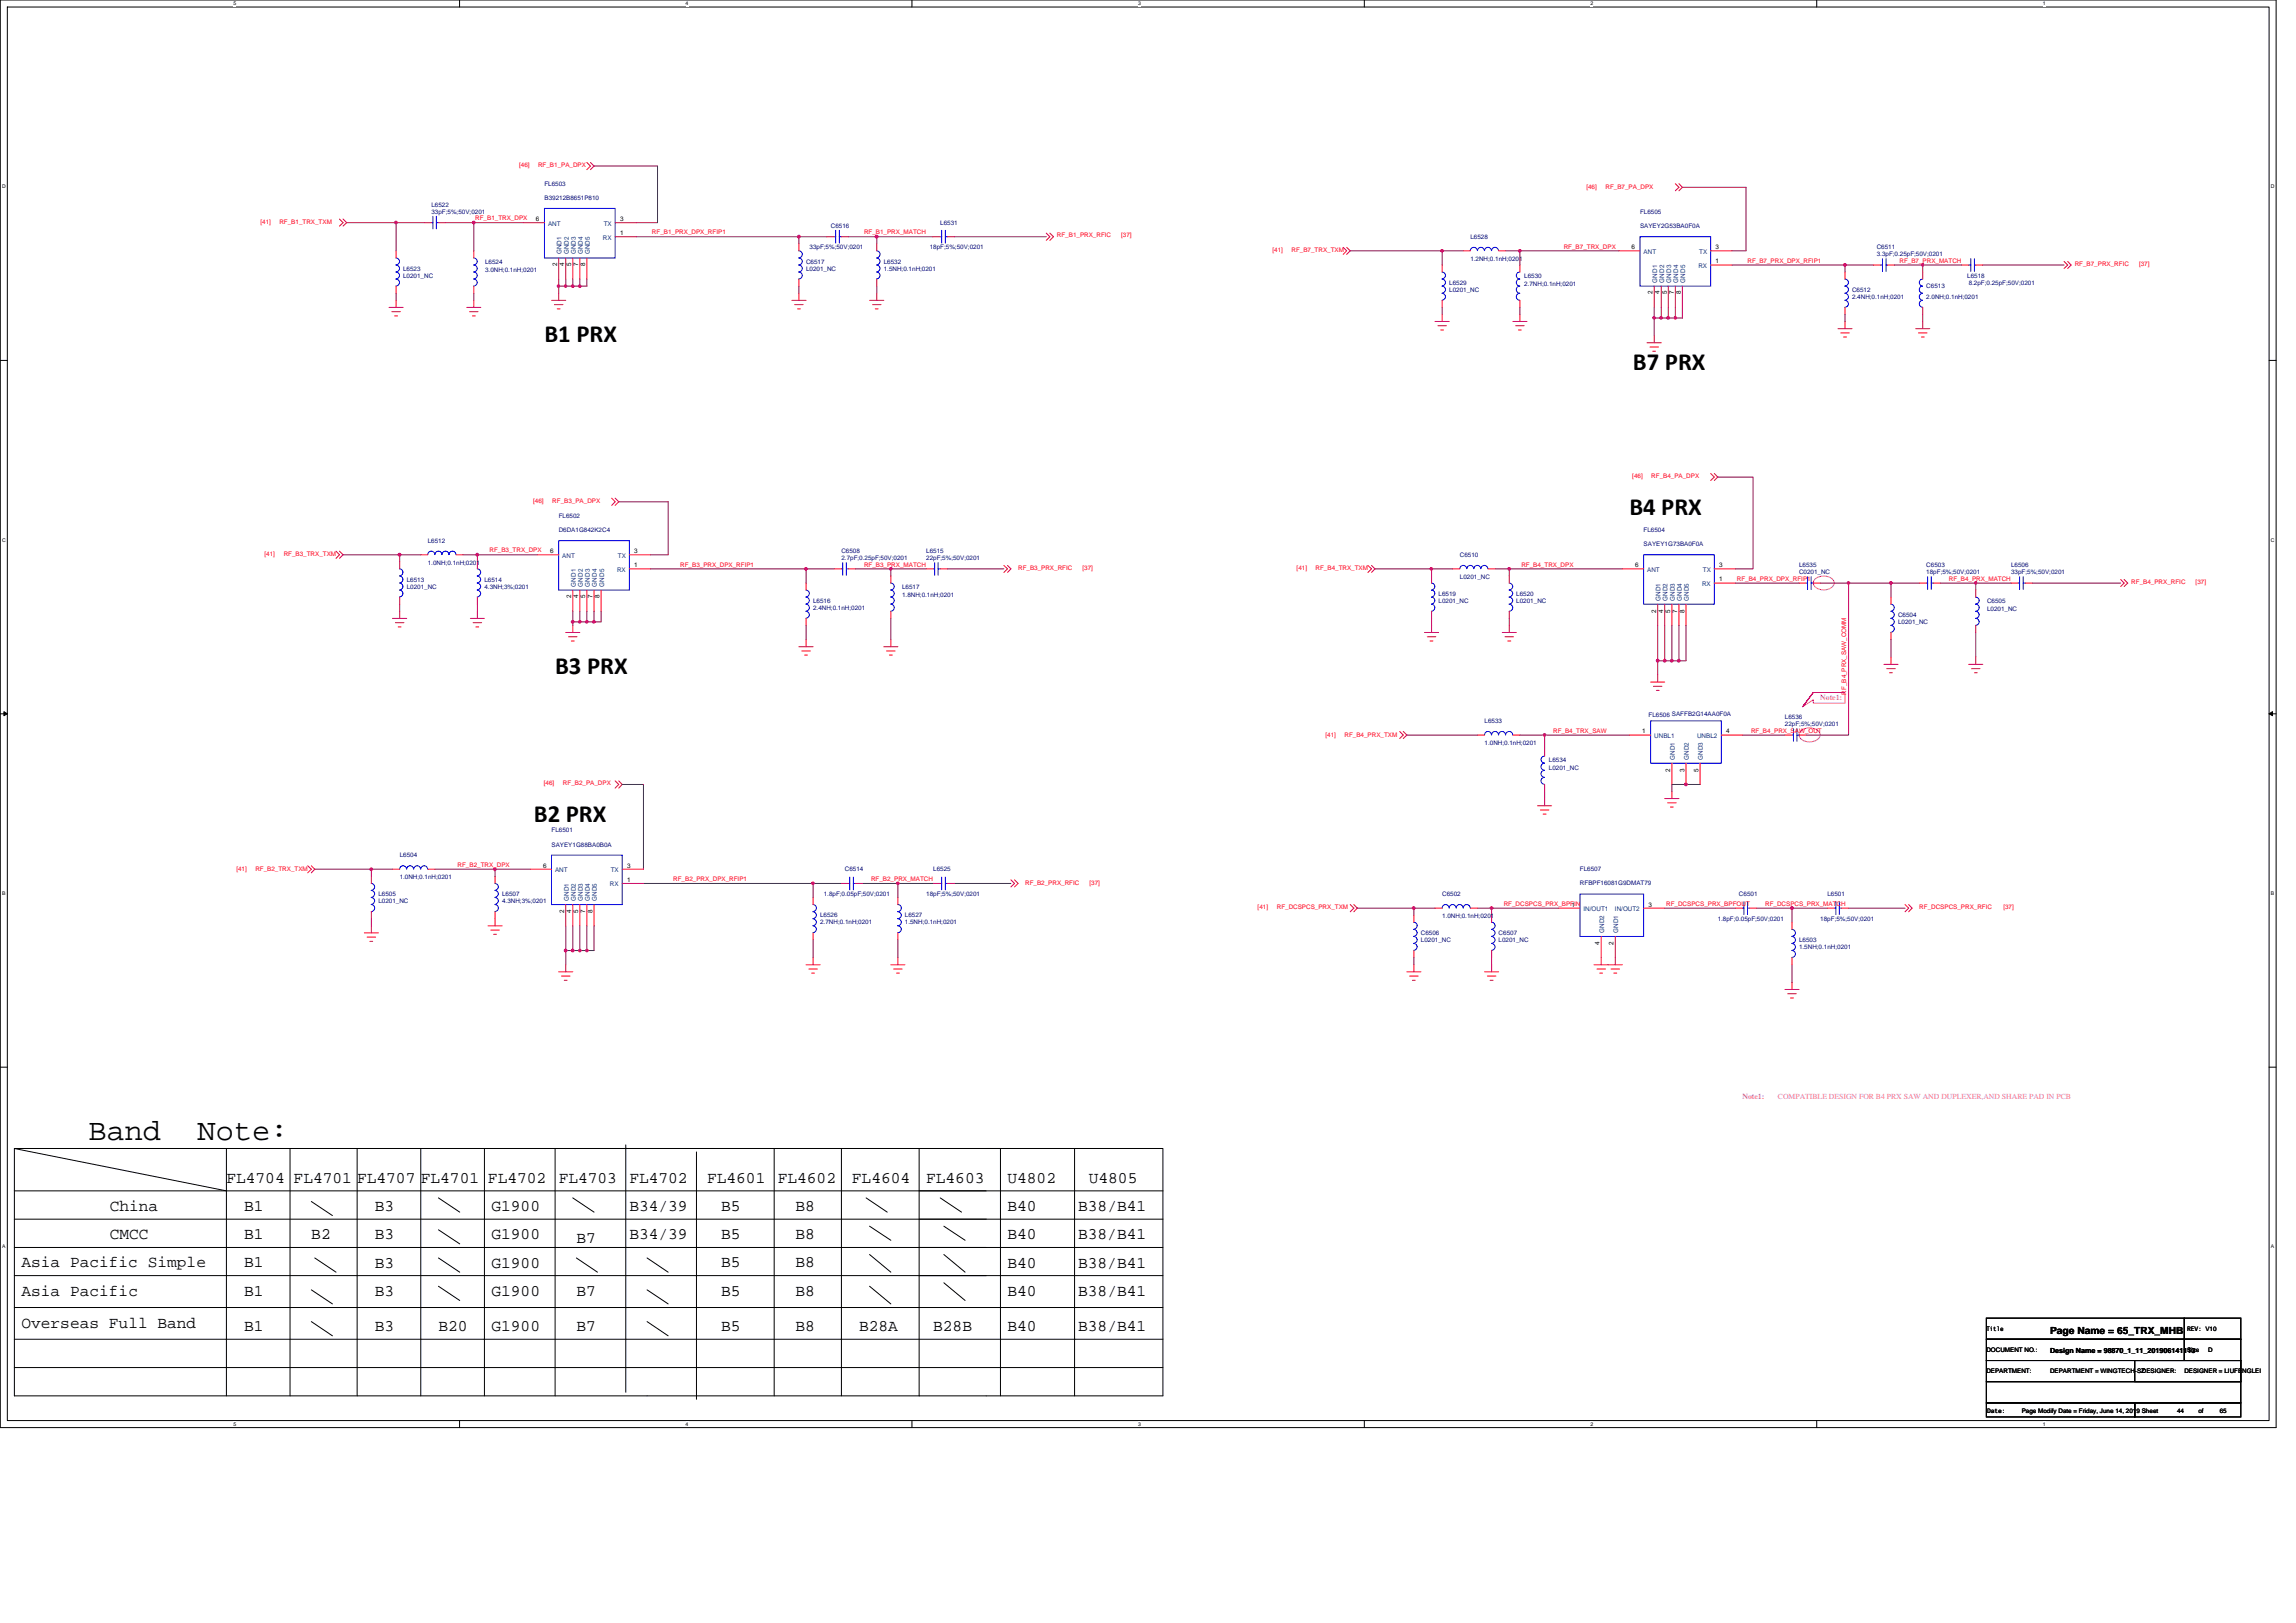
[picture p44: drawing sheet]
<svg xmlns="http://www.w3.org/2000/svg" width="297mm" height="210mm" viewBox="0 0 297 210" stroke-linecap="round" stroke-linejoin="round" font-family="sans-serif">
<defs><g id="words">
<g font-size="3.9">
<text x="11.5" y="147.6">Band</text>
<text x="25.6" y="147.6">Note:</text>
</g>
<g font-size="3.2">
<text x="70.4" y="44.2">B1 PRX</text>
<text x="211.3" y="47.9">B7 PRX</text>
<text x="210.8" y="66.6">B4 PRX</text>
<text x="71.8" y="87.2">B3 PRX</text>
<text x="69.1" y="106.4">B2 PRX</text>
</g>
<g font-size="2.1">
<text x="29.3" y="153">FL4704 FL4701 FL4707</text>
<text x="54.4" y="153">FL4701</text>
<text x="63.1" y="153">FL4702</text>
<text x="72.3" y="153">FL4703</text>
<text x="81.4" y="153">FL4702</text>
<text x="91.5" y="153">FL4601</text>
<text x="100.6" y="153">FL4602</text>
<text x="110.2" y="153">FL4604</text>
<text x="119.8" y="153">FL4603</text>
<text x="130.3" y="153">U4802</text>
<text x="140.9" y="153">U4805</text>
<text x="14.2" y="160.3">CMCC</text>
<text x="14.2" y="156.7">China</text>
<text x="31.6" y="160.3">B1</text>
<text x="31.6" y="156.7">B1</text>
<text x="40.3" y="160.3">B2</text>
<text x="48.5" y="160.3">B3</text>
<text x="48.5" y="156.7">B3</text>
<text x="63.6" y="160.3">G1900</text>
<text x="63.6" y="156.7">G1900</text>
<text x="74.6" y="160.8">B7</text>
<text x="81.4" y="156.7">B34/39</text>
<text x="81.4" y="160.3">B34/39</text>
<text x="93.3" y="156.7">B5</text>
<text x="93.3" y="160.3">B5</text>
<text x="102.9" y="160.3">B8</text>
<text x="102.9" y="156.7">B8</text>
<text x="130.3" y="156.7">B40</text>
<text x="130.3" y="160.3">B40</text>
<text x="139.5" y="160.3">B38/B41</text>
<text x="139.5" y="156.7">B38/B41</text>
<text x="2.8" y="164">Asia Pacific Simple</text>
<text x="2.8" y="167.6">Asia Pacific</text>
<text x="31.6" y="167.6">B1</text>
<text x="31.6" y="164">B1</text>
<text x="48.5" y="167.6">B3</text>
<text x="48.5" y="164">B3</text>
<text x="63.6" y="167.6">G1900</text>
<text x="63.6" y="164">G1900</text>
<text x="74.6" y="167.6">B7</text>
<text x="93.3" y="164">B5</text>
<text x="93.3" y="167.6">B5</text>
<text x="102.9" y="164">B8</text>
<text x="102.9" y="167.6">B8</text>
<text x="130.3" y="167.6">B40</text>
<text x="130.3" y="164">B40</text>
<text x="139.5" y="164">B38/B41</text>
<text x="139.5" y="167.6">B38/B41</text>
<text x="2.8" y="171.8">Overseas Full Band</text>
<text x="31.6" y="172.2">B1</text>
<text x="48.5" y="172.2">B3</text>
<text x="56.7" y="172.2">B20</text>
<text x="63.6" y="172.2">G1900</text>
<text x="74.6" y="172.2">B7</text>
<text x="93.3" y="172.2">B5</text>
<text x="102.9" y="172.2">B8</text>
<text x="111.1" y="172.2">B28A</text>
<text x="120.7" y="172.2">B28B</text>
<text x="130.3" y="172.2">B40</text>
<text x="139.5" y="172.2">B38/B41</text>
</g>
<text font-size="1.3" x="265.2" y="172.6">Page Name = 65_TRX_MHB</text>
<g font-size="1" fill="#f0f">
<text x="235.5" y="90.5">Note1:</text>
<text x="225.4" y="142.2">Note1:</text>
<text x="230" y="142.2">COMPATIBLE DESIGN FOR B4 PRX SAW AND DUPLEXER,AND SHARE PAD IN PCB</text>
</g>
<text font-size=".9" x="265.2" y="175">Design Name = 98870_1_11_201906141113</text>
<g font-size=".8" fill="#f00">
<text x="67.2" y="21.7">[46]</text>
<text x="69.6" y="21.7">RF_B1_PA_DPX</text>
<text x="33.7" y="29">[41]</text>
<text x="36.1" y="29">RF_B1_TRX_TXM</text>
<text x="61.5" y="28.5">RF_B1_TRX_DPX</text>
<text x="205.2" y="24.4">[46]</text>
<text x="207.7" y="24.4">RF_B7_PA_DPX</text>
<text x="84.3" y="30.3">RF_B1_PRX_DPX_RFIP1</text>
<text x="111.8" y="30.3">RF_B1_PRX_MATCH</text>
<text x="136.7" y="30.7">RF_B1_PRX_RFIC</text>
<text x="145.1" y="30.7">[37]</text>
<text x="164.6" y="32.6">[41]</text>
<text x="167.1" y="32.6">RF_B7_TRX_TXM</text>
<text x="202.3" y="32.2">RF_B7_TRX_DPX</text>
<text x="226.1" y="34">RF_B7_PRX_DPX_RFIP1</text>
<text x="245.7" y="34">RF_B7_PRX_MATCH</text>
<text x="268.4" y="34.5">RF_B7_PRX_RFIC</text>
<text x="276.7" y="34.5">[37]</text>
<text x="69" y="65.1">[46]</text>
<text x="71.5" y="65.1">RF_B3_PA_DPX</text>
<text x="211.2" y="61.9">[46]</text>
<text x="213.6" y="61.9">RF_B4_PA_DPX</text>
<text x="34.2" y="71.9">[41]</text>
<text x="36.7" y="71.9">RF_B3_TRX_TXM</text>
<text x="63.3" y="71.5">RF_B3_TRX_DPX</text>
<text x="88" y="73.3">RF_B3_PRX_DPX_RFIP1</text>
<text x="111.8" y="73.3">RF_B3_PRX_MATCH</text>
<text x="131.7" y="73.8">RF_B3_PRX_RFIC</text>
<text x="140" y="73.8">[37]</text>
<text x="167.7" y="73.8">[41]</text>
<text x="170.2" y="73.8">RF_B4_TRX_TXM</text>
<text x="196.8" y="73.3">RF_B4_TRX_DPX</text>
<text x="224.7" y="75.1">RF_B4_PRX_DPX_RFIP1</text>
<text x="252.1" y="75.1">RF_B4_PRX_MATCH</text>
<text x="275.7" y="75.6">RF_B4_PRX_RFIC</text>
<text x="284.1" y="75.6">[37]</text>
<text x="238.9" y="89.9" transform="rotate(-90 238.9 89.9)">RF_B4_PRX_SAW_COMM</text>
<text x="171.5" y="95.4">[41]</text>
<text x="173.9" y="95.4">RF_B4_PRX_TXM</text>
<text x="200.9" y="94.8">RF_B4_TRX_SAW</text>
<text x="226.5" y="94.8">RF_B4_PRX_SAW_OUT</text>
<text x="70.4" y="101.6">[46]</text>
<text x="72.8" y="101.6">RF_B2_PA_DPX</text>
<text x="30.6" y="112.6">[41]</text>
<text x="33" y="112.6">RF_B2_TRX_TXM</text>
<text x="59.2" y="112.2">RF_B2_TRX_DPX</text>
<text x="87.1" y="114">RF_B2_PRX_DPX_RFIP1</text>
<text x="112.7" y="114">RF_B2_PRX_MATCH</text>
<text x="132.6" y="114.5">RF_B2_PRX_RFIC</text>
<text x="140.9" y="114.5">[37]</text>
<text x="162.7" y="117.7">[41]</text>
<text x="165.2" y="117.7">RF_DCSPCS_PRX_TXM</text>
<text x="194.5" y="117.2">RF_DCSPCS_PRX_BPFIN</text>
<text x="215.6" y="117.2">RF_DCSPCS_PRX_BPFOUT</text>
<text x="228.4" y="117.2">RF_DCSPCS_PRX_MATCH</text>
<text x="248.3" y="117.7">RF_DCSPCS_PRX_RFIC</text>
<text x="259.2" y="117.7">[37]</text>
</g>
<g font-size=".8" fill="#000080">
<text x="55.8" y="26.8">L6522</text>
<text x="55.8" y="27.7">33pF;5%;50V;0201</text>
<text x="70.4" y="24">FL6503</text>
<text x="70.4" y="25.9">B39212B8651P810</text>
<text x="107.5" y="29.5">C6516</text>
<text x="121.6" y="29.1">L6531</text>
<text x="212.2" y="27.7">FL6505</text>
<text x="212.2" y="29.5">SAYEY2G53BA0F0A</text>
<text x="52.2" y="35">L6523</text>
<text x="52.2" y="35.9">L0201_NC</text>
<text x="62.8" y="34.1">L6524</text>
<text x="62.8" y="35.2">3.0NH;0.1nH;0201</text>
<text x="104.3" y="34.1">C6517</text>
<text x="104.3" y="35">L0201_NC</text>
<text x="104.7" y="32.3">33pF;5%;50V;0201</text>
<text x="114.3" y="34.1">L6532</text>
<text x="114.3" y="35">1.5NH;0.1nH;0201</text>
<text x="120.3" y="32.3">18pF;5%;50V;0201</text>
<text x="190.2" y="30.9">L6528</text>
<text x="190.2" y="33.7">1.2NH;0.1nH;0201</text>
<text x="197.2" y="35.9">L6530</text>
<text x="242.8" y="32.3">C6511</text>
<text x="242.8" y="33.2">3.3pF;0.25pF;50V;0201</text>
<text x="254.5" y="35.9">L6518</text>
<text x="187.5" y="36.8">L6529</text>
<text x="187.5" y="37.7">L0201_NC</text>
<text x="197.2" y="37">2.7NH;0.1nH;0201</text>
<text x="239.6" y="37.7">C6512</text>
<text x="239.6" y="38.7">2.4NH;0.1nH;0201</text>
<text x="249.2" y="37.3">C6513</text>
<text x="249.2" y="38.7">2.0NH;0.1nH;0201</text>
<text x="254.7" y="36.8">8.2pF;0.25pF;50V;0201</text>
<text x="55.3" y="70.2">L6512</text>
<text x="72.3" y="67">FL6502</text>
<text x="72.3" y="68.8">D6DA1G842K2C4</text>
<text x="108.9" y="71.6">C6508</text>
<text x="119.8" y="71.6">L6515</text>
<text x="212.6" y="68.8">FL6504</text>
<text x="212.6" y="70.7">SAYEY1G73BA0F0A</text>
<text x="52.6" y="75.2">L6513</text>
<text x="52.6" y="76.2">L0201_NC</text>
<text x="55.3" y="73">1.0NH;0.1nH;0201</text>
<text x="62.7" y="75.2">L6514</text>
<text x="62.7" y="76.2">4.3NH;3%;0201</text>
<text x="105.2" y="78">L6516</text>
<text x="108.9" y="72.5">2.7pF;0.25pF;50V;0201</text>
<text x="116.7" y="76.2">L6517</text>
<text x="116.7" y="77.3">1.8NH;0.1nH;0201</text>
<text x="119.8" y="72.5">22pF;5%;50V;0201</text>
<text x="186.1" y="77.1">L6519</text>
<text x="186.1" y="78">L0201_NC</text>
<text x="188.9" y="72">C6510</text>
<text x="188.9" y="74.9">L0201_NC</text>
<text x="196.2" y="77.1">L6520</text>
<text x="196.2" y="78">L0201_NC</text>
<text x="232.7" y="73.4">L6535</text>
<text x="232.7" y="74.3">C0201_NC</text>
<text x="249.2" y="73.4">C6503</text>
<text x="249.2" y="74.3">18pF;5%;50V;0201</text>
<text x="257.1" y="78">C6505</text>
<text x="260.2" y="73.4">L6506</text>
<text x="260.2" y="74.3">33pF;5%;50V;0201</text>
<text x="105.2" y="78.9">2.4NH;0.1nH;0201</text>
<text x="245.6" y="79.8">C6504</text>
<text x="245.6" y="80.7">L0201_NC</text>
<text x="257.1" y="79.1">L0201_NC</text>
<text x="192.1" y="93.5">L6533</text>
<text x="213.3" y="92.7">FL6506 SAFFB2G14AA0F0A</text>
<text x="230.9" y="93.1">L6536</text>
<text x="230.9" y="94">22pF;5%;50V;0201</text>
<text x="192.1" y="96.4">1.0NH;0.1nH;0201</text>
<text x="200.4" y="98.6">L6534</text>
<text x="200.4" y="99.7">L0201_NC</text>
<text x="71.3" y="107.7">FL6501</text>
<text x="51.7" y="110.9">L6504</text>
<text x="51.7" y="113.7">1.0NH;0.1nH;0201</text>
<text x="71.3" y="109.5">SAYEY1G88BA0B0A</text>
<text x="109.3" y="112.7">C6514</text>
<text x="120.7" y="112.7">L6525</text>
<text x="204.4" y="112.7">FL6507</text>
<text x="49" y="115.9">L6505</text>
<text x="49" y="116.8">L0201_NC</text>
<text x="65" y="115.9">L6507</text>
<text x="65" y="116.8">4.3NH;3%;0201</text>
<text x="106.1" y="118.7">L6526</text>
<text x="106.1" y="119.6">2.7NH;0.1nH;0201</text>
<text x="106.6" y="115.9">1.8pF;0.05pF;50V;0201</text>
<text x="117.1" y="118.7">L6527</text>
<text x="117.1" y="119.6">1.5NH;0.1nH;0201</text>
<text x="119.8" y="115.9">18pF;5%;50V;0201</text>
<text x="186.6" y="115.9">C6502</text>
<text x="186.6" y="118.8">1.0NH;0.1nH;0201</text>
<text x="204.4" y="114.6">RFBPF16081G9DMAT79</text>
<text x="222.2" y="119.1">1.8pF;0.05pF;50V;0201</text>
<text x="225" y="115.9">C6501</text>
<text x="235.5" y="119.1">18pF;5%;50V;0201</text>
<text x="236.4" y="115.9">L6501</text>
<text x="183.8" y="121">C6506</text>
<text x="183.8" y="121.9">L0201_NC</text>
<text x="193.9" y="121">C6507</text>
<text x="193.9" y="121.9">L0201_NC</text>
<text x="232.7" y="121.9">L6503</text>
<text x="232.7" y="122.8">1.5NH;0.1nH;0201</text>
</g>
<g font-size=".8">
<text x="69.3" y="28.6">6</text>
<text x="80.2" y="28.6">3</text>
<text x="72.1" y="34.5" transform="rotate(-90 72.1 34.5)">2</text>
<text x="73" y="34.5" transform="rotate(-90 73 34.5)">4</text>
<text x="73.9" y="34.5" transform="rotate(-90 73.9 34.5)">5</text>
<text x="74.8" y="34.5" transform="rotate(-90 74.8 34.5)">7</text>
<text x="75.7" y="34.5" transform="rotate(-90 75.7 34.5)">8</text>
<text x="80.2" y="30.4">1</text>
<text x="211.1" y="32.2">6</text>
<text x="221.9" y="34.1">1</text>
<text x="222" y="32.2">3</text>
<text x="213.8" y="38.1" transform="rotate(-90 213.8 38.1)">2</text>
<text x="214.7" y="38.1" transform="rotate(-90 214.7 38.1)">4</text>
<text x="215.6" y="38.1" transform="rotate(-90 215.6 38.1)">5</text>
<text x="216.5" y="38.1" transform="rotate(-90 216.5 38.1)">7</text>
<text x="217.4" y="38.1" transform="rotate(-90 217.4 38.1)">8</text>
<text x="71.2" y="71.6">6</text>
<text x="82.1" y="71.6">3</text>
<text x="73.9" y="77.4" transform="rotate(-90 73.9 77.4)">2</text>
<text x="74.8" y="77.4" transform="rotate(-90 74.8 77.4)">4</text>
<text x="75.7" y="77.4" transform="rotate(-90 75.7 77.4)">5</text>
<text x="76.6" y="77.4" transform="rotate(-90 76.6 77.4)">7</text>
<text x="77.6" y="77.4" transform="rotate(-90 77.6 77.4)">8</text>
<text x="82.1" y="73.4">1</text>
<text x="211.5" y="73.4">6</text>
<text x="222.4" y="75.2">1</text>
<text x="222.4" y="73.4">3</text>
<text x="214.2" y="79.2" transform="rotate(-90 214.2 79.2)">2</text>
<text x="215.2" y="79.2" transform="rotate(-90 215.2 79.2)">4</text>
<text x="216.1" y="79.2" transform="rotate(-90 216.1 79.2)">5</text>
<text x="217" y="79.2" transform="rotate(-90 217 79.2)">7</text>
<text x="217.9" y="79.2" transform="rotate(-90 217.9 79.2)">8</text>
<text x="212.4" y="94.9">1</text>
<text x="223.3" y="94.9">4</text>
<text x="216.1" y="99.8" transform="rotate(-90 216.1 99.8)">2</text>
<text x="217.9" y="99.8" transform="rotate(-90 217.9 99.8)">3</text>
<text x="219.7" y="99.8" transform="rotate(-90 219.7 99.8)">5</text>
<text x="70.2" y="112.2">6</text>
<text x="81.1" y="112.2">3</text>
<text x="73" y="118.1" transform="rotate(-90 73 118.1)">2</text>
<text x="73.9" y="118.1" transform="rotate(-90 73.9 118.1)">4</text>
<text x="74.8" y="118.1" transform="rotate(-90 74.8 118.1)">5</text>
<text x="75.7" y="118.1" transform="rotate(-90 75.7 118.1)">7</text>
<text x="76.6" y="118.1" transform="rotate(-90 76.6 118.1)">8</text>
<text x="81.1" y="114.1">1</text>
<text x="203.3" y="117.3">1</text>
<text x="213.3" y="117.3">3</text>
<text x="206.9" y="122.2" transform="rotate(-90 206.9 122.2)">4</text>
<text x="208.8" y="122.2" transform="rotate(-90 208.8 122.2)">2</text>
<text x="257" y="172.2">Title</text>
<text x="283" y="172.2">REV: V10</text>
<text x="257" y="174.9">DOCUMENT NO.:</text>
<text x="257" y="177.7">DEPARTMENT:</text>
<text x="265.2" y="177.7">DEPARTMENT = WINGTECH-SZ</text>
<text x="277.1" y="177.7">DESIGNER:</text>
<text x="282.6" y="177.7">DESIGNER = LIUFENGLEI</text>
<text x="283" y="174.9">Size</text>
<text x="285.7" y="174.9">D</text>
<text x="257.1" y="182.8">Date:</text>
<text x="261.6" y="182.8">Page Modify Date = Friday, June 14, 2019 Sheet</text>
<text x="281.7" y="182.8">44</text>
<text x="284.4" y="182.8">of</text>
<text x="287.2" y="182.8">65</text>
</g>
<g font-size=".8" fill="#004080">
<text x="70.9" y="29.2">ANT</text>
<text x="78.1" y="29.2">TX</text>
<text x="72.7" y="32.9" transform="rotate(-90 72.7 32.9)">GND1</text>
<text x="73.6" y="32.9" transform="rotate(-90 73.6 32.9)">GND2</text>
<text x="74.5" y="32.9" transform="rotate(-90 74.5 32.9)">GND3</text>
<text x="75.4" y="32.9" transform="rotate(-90 75.4 32.9)">GND4</text>
<text x="76.3" y="32.9" transform="rotate(-90 76.3 32.9)">GND5</text>
<text x="78" y="31">RX</text>
<text x="212.6" y="32.8">ANT</text>
<text x="219.7" y="34.7">RX</text>
<text x="219.8" y="32.8">TX</text>
<text x="214.4" y="36.6" transform="rotate(-90 214.4 36.6)">GND1</text>
<text x="215.3" y="36.6" transform="rotate(-90 215.3 36.6)">GND2</text>
<text x="216.2" y="36.6" transform="rotate(-90 216.2 36.6)">GND3</text>
<text x="217.1" y="36.6" transform="rotate(-90 217.1 36.6)">GND4</text>
<text x="218" y="36.6" transform="rotate(-90 218 36.6)">GND5</text>
<text x="72.7" y="72.2">ANT</text>
<text x="74.5" y="75.9" transform="rotate(-90 74.5 75.9)">GND1</text>
<text x="75.4" y="75.9" transform="rotate(-90 75.4 75.9)">GND2</text>
<text x="76.3" y="75.9" transform="rotate(-90 76.3 75.9)">GND3</text>
<text x="77.2" y="75.9" transform="rotate(-90 77.2 75.9)">GND4</text>
<text x="78.1" y="75.9" transform="rotate(-90 78.1 75.9)">GND5</text>
<text x="79.8" y="74">RX</text>
<text x="79.9" y="72.2">TX</text>
<text x="213.1" y="74">ANT</text>
<text x="214.8" y="77.7" transform="rotate(-90 214.8 77.7)">GND1</text>
<text x="215.7" y="77.7" transform="rotate(-90 215.7 77.7)">GND2</text>
<text x="216.7" y="77.7" transform="rotate(-90 216.7 77.7)">GND3</text>
<text x="217.6" y="77.7" transform="rotate(-90 217.6 77.7)">GND4</text>
<text x="218.5" y="77.7" transform="rotate(-90 218.5 77.7)">GND5</text>
<text x="220.2" y="75.8">RX</text>
<text x="220.3" y="74">TX</text>
<text x="214" y="95.5">UNBL1</text>
<text x="219.6" y="95.5">UNBL2</text>
<text x="216.7" y="98.3" transform="rotate(-90 216.7 98.3)">GND1</text>
<text x="218.5" y="98.3" transform="rotate(-90 218.5 98.3)">GND2</text>
<text x="220.3" y="98.3" transform="rotate(-90 220.3 98.3)">GND3</text>
<text x="71.8" y="112.8">ANT</text>
<text x="79" y="112.8">TX</text>
<text x="73.6" y="116.6" transform="rotate(-90 73.6 116.6)">GND1</text>
<text x="74.5" y="116.6" transform="rotate(-90 74.5 116.6)">GND2</text>
<text x="75.4" y="116.6" transform="rotate(-90 75.4 116.6)">GND3</text>
<text x="76.3" y="116.6" transform="rotate(-90 76.3 116.6)">GND4</text>
<text x="77.2" y="116.6" transform="rotate(-90 77.2 116.6)">GND5</text>
<text x="78.9" y="114.7">RX</text>
<text x="204.9" y="117.9">IN/OUT1</text>
<text x="208.9" y="117.9">IN/OUT2</text>
<text x="207.5" y="120.7" transform="rotate(-90 207.5 120.7)">GND2</text>
<text x="209.4" y="120.7" transform="rotate(-90 209.4 120.7)">GND1</text>
</g>
<g font-size=".7">
<text x="30.2" y=".7">5</text>
<text x="88.7" y=".7">4</text>
<text x="147.2" y=".7">3</text>
<text x="205.8" y=".7">2</text>
<text x="264.3" y=".7">1</text>
<text x=".3" y="24.4">D</text>
<text x="293.8" y="24.4">D</text>
<text x=".3" y="70.1">C</text>
<text x="293.8" y="70.1">C</text>
<text x=".3" y="115.8">B</text>
<text x="293.8" y="115.8">B</text>
<text x=".3" y="161.5">A</text>
<text x="293.8" y="161.5">A</text>
<text x="30.2" y="184.5">5</text>
<text x="88.7" y="184.5">4</text>
<text x="147.2" y="184.5">3</text>
<text x="205.8" y="184.5">2</text>
<text x="264.3" y="184.5">1</text>
</g>
</g></defs>
<path d="M0 0h294.5v184.7h-294.5zM.9 .9h292.7v182.9h-292.7z" fill="none" stroke="#000" stroke-width=".13"/>
<g fill="#fff">
<path d="M30.2 .1h.4v.7h-.4z"/>
<path d="M30.2 183.9h.4v.7h-.4z"/>
</g>
<path d="M59.5 0v.9M59.5 183.8v.9" fill="none" stroke="#000" stroke-width=".13"/>
<g fill="#fff">
<path d="M88.7 .1h.4v.7h-.4z"/>
<path d="M88.7 183.9h.4v.7h-.4z"/>
</g>
<path d="M118 0v.9M118 183.8v.9" fill="none" stroke="#000" stroke-width=".13"/>
<g fill="#fff">
<path d="M147.2 .1h.4v.7h-.4z"/>
<path d="M147.2 183.9h.4v.7h-.4z"/>
</g>
<path d="M176.5 0v.9M176.5 183.8v.9" fill="none" stroke="#000" stroke-width=".13"/>
<g fill="#fff">
<path d="M205.8 .1h.3v.7h-.3z"/>
<path d="M205.8 183.9h.3v.7h-.3z"/>
</g>
<path d="M235 0v.9M235 183.8v.9" fill="none" stroke="#000" stroke-width=".13"/>
<g fill="#fff">
<path d="M264.3 .1h.3v.7h-.3z"/>
<path d="M264.3 183.9h.3v.7h-.3z"/>
<path d="M.3 23.8h.4v.7h-.4z"/>
<path d="M293.8 23.8h.5v.7h-.5z"/>
<path d="M.3 69.5h.4v.7h-.4z"/>
<path d="M293.8 69.5h.5v.7h-.5z"/>
</g>
<path d="M0 46.6h.9M293.6 46.6h.9" fill="none" stroke="#000" stroke-width=".13"/>
<g fill="#fff">
<path d="M.3 115.2h.4v.8h-.4z"/>
<path d="M293.8 115.2h.4v.8h-.4z"/>
</g>
<path d="M0 92.4h.9M293.6 92.4h.9" fill="none" stroke="#000" stroke-width=".13"/>
<path d="M.5 92.1l.4 .3-.4 .2zM293.6 92.4l.4-.3v.5z" fill="#000" stroke="#000" stroke-width=".13"/>
<g fill="#fff">
<path d="M.3 160.9h.4v.8h-.4z"/>
<path d="M293.8 160.9h.4v.8h-.4z"/>
</g>
<g fill="none" stroke="#000" stroke-width=".13">
<path d="M0 138.1h.9M293.6 138.1h.9M1.9 154.1h148.5M1.9 157.7h148.5M1.9 148.6l27.4 5.5M10.1 148.6h5.5M29.3 148.6v32M37.5 148.6v32M40.3 155.4l2.7 1.9M46.2 148.6v32M54.4 148.6v32M56.7 155l2.8 1.8"/>
<path d="M56.7 159.1l2.8 1.8M62.7 148.6v32M71.8 148.6v32M74.1 155l2.8 1.8M81 148.1v32M90.1 149v32M91.9 148.6h27v32M92.4 148.6h-90.5v32h148.5v-32h-22.8M100.2 148.6v32M108.9 148.6v32M112.1 155l2.7 1.8M112.5 158.6l2.7 1.9"/>
<path d="M118.9 148.6h10.5v32M121.6 155l2.8 1.8M122.1 158.6l2.8 1.9M139 148.6v32M1.9 161.4h148.5M1.9 165h148.5M1.9 169.2h148.5M1.9 173.3h148.5M1.9 176.9h148.5M40.3 166.9l2.7 1.8M40.3 171l2.7 1.8M40.7 162.8l2.8 1.8"/>
<path d="M56.7 162.8l2.8 1.8M56.7 166.4l2.8 1.9M74.6 162.8l2.7 1.8M83.7 162.8l2.7 1.8M83.7 166.9l2.7 1.8M83.7 171l2.7 1.8M112.5 162.3l2.7 2.3M112.5 166.4l2.7 2.3M122.1 162.3l2.8 2.3M122.1 166l2.8 2.3M257 178.8h32.9v2.7h-32.9zM257 176h32.9v2.8h-32.9z"/>
<path d="M257 170.5h25.6v2.8h-25.6zM257 173.3h25.6v2.7h-25.6zM276.2 176h13.7v2.8h-13.7zM282.6 170.5h7.3v2.8h-7.3zM282.6 173.3h7.3v2.7h-7.3zM257 181.5h19.2v1.8h-19.2zM276.2 181.5h13.7v1.8h-13.7z"/>
</g>
<path d="M234.8 74.9a1.73 1.73 0 0 1 2.4 .2 .86 .86 0 0 1-.8 1.2 1.35 1.35 0 0 1-1.8-.9zM233 94.5a1.74 1.74 0 0 1 2.4 .3 .87 .87 0 0 1-.9 1.1 1.36 1.36 0 0 1-1.8-.8zM234.6 89.6h4.1v1.4h-4.1v-.5l-1.4 .9z" fill="none" stroke="#f0f" stroke-width=".13"/>
<g fill="none" stroke="#f00" stroke-width=".13">
<path d="M43.9 28.3l.5 .5-.5 .5M44.4 28.3l.4 .5-.4 .5M50.3 39.8h1.9M51.2 38.9v.9M51.2 32.4v1M51.2 37v1M54.9 28.8h.9M56.7 28.8h.9M60.4 39.8h1.8M61.3 38.9v.9M61.3 32.4v1M61.3 37v1"/>
<path d="M67.7 28.8h2.7M71.3 38.9h1.9M71.7 39.4h1.1M72.1 40h.4M72.3 38v.9M72.3 33.4v2.7M73.2 33.4v2.7M74.1 33.4v2.7M75 33.4v2.7M75.9 21l.5 .5-.5 .4M75.9 33.4v2.7M76.4 21l.5 .5-.5 .4"/>
<path d="M79.6 28.8h2.7M79.6 30.6h2.7M102.4 38.9h1.9M102.8 39.4h1.1M103.2 40h.3M103.4 38v.9M103.4 31.5v.9M103.4 36.1v.9M107 30.6h.9M108.9 30.6h.9M112.5 38.9h1.8M112.9 39.4h1.1"/>
<path d="M113.2 40h.4M113.4 38v.9M113.4 31.5v.9M113.4 36.1v.9M120.7 30.6h.9M122.6 30.6h.9M135.4 30.2l.4 .4-.4 .5M135.8 30.2l.5 .4-.5 .5M173.8 32l.4 .4-.4 .5M174.2 32l.5 .4-.5 .5M186.6 34.3v.9M186.6 38.9v.9"/>
<path d="M189.3 32.4h.9M193.9 32.4h.9M196.6 34.3v.9M196.6 38.9v.9M209.4 32.4h2.8M214 37v2.8M214.9 37v2.8M215.8 37v2.8M216.7 37v2.8M216.7 23.8l.5 .4-.5 .5M217.2 23.8l.5 .4-.5 .5M217.7 37v2.8"/>
<path d="M221.3 32.4h2.8M221.3 34.3h2.8M238.7 35.2v.9M238.7 39.8v.9M242.4 34.3h.9M244.2 34.3h.9M248.7 35.2v.9M248.7 39.8v.9M253.8 34.3h.9M255.6 34.3h.9M267 33.8l.5 .5-.5 .4M267.5 33.8l.4 .5-.4 .4"/>
<path d="M50.7 40.3h1.1M51.1 40.9h.3M60.7 40.3h1.1M61.1 40.9h.4M185.6 41.6h1.9M186 42.1h1.1M186.4 42.7h.4M186.6 40.7v.9M195.7 41.6h1.8M196.1 42.1h1.1M196.4 42.7h.4M196.6 40.7v.9"/>
<path d="M213.1 44.3h1.8M213.5 44.9h1.1M213.8 45.4h.4M214 43.4v.9M237.8 42.5h1.8M238.1 43.1h1.1M238.5 43.6h.4M238.7 41.6v.9M247.8 42.5h1.9M248.2 43.1h1.1M248.6 43.6h.3M248.7 41.6v.9"/>
<path d="M43.5 71.3l.4 .5-.4 .4M43.9 71.3l.5 .5-.5 .4M51.7 79.1v.9M51.7 72.7v.9M51.7 77.3v.9M54.4 71.8h.9M59 71.8h.9M61.8 79.1v.9M61.8 72.7v.9M61.8 77.3v.9M69.5 71.8h2.8M74.1 76.3v2.8"/>
<path d="M75 76.3v2.8M75.9 76.3v2.8M76.9 76.3v2.8M77.8 76.3v2.8M79.1 64.5l.5 .4-.5 .5M79.6 64.5l.4 .4-.4 .5M81.4 71.8h2.8M81.4 73.6h2.8M104.3 75.4v.9M107.9 73.6h1M109.8 73.6h.9M115.2 74.5v.9"/>
<path d="M115.2 79.1v.9M119.8 73.6h.9M121.6 73.6h1M129.9 73.2l.4 .4-.4 .5M130.3 73.2l.5 .4-.5 .5M177 73.2l.4 .4-.4 .5M177.4 73.2l.5 .4-.5 .5M185.2 74.5v.9M185.2 79.1v.9M187.9 73.6h1M192.5 73.6h.9M195.3 74.5v.9"/>
<path d="M195.3 79.1v.9M209.9 73.6h2.7M214.5 78.2v2.7M215.4 78.2v2.7M216.3 78.2v2.7M217.2 78.2v2.7M218.1 78.2v2.7M221.3 61.3l.5 .4-.5 .5M221.8 73.6h2.7M221.8 75.4h2.7M221.8 61.3l.4 .4-.4 .5M232.7 75.4h1"/>
<path d="M234.6 75.4h.9M244.6 77.3v.9M248.3 75.4h.9M250.1 75.4h.9M255.6 76.3v1M260.2 75.4h.9M262 75.4h.9M274.4 75l.4 .4-.4 .5M274.8 75l.5 .4-.5 .5M50.8 80h1.8M51.2 80.6h1.1M51.5 81.1h.4"/>
<path d="M60.9 80h1.8M61.2 80.6h1.1M61.6 81.1h.3M73.2 81.8h1.8M73.6 82.4h1.1M73.9 82.9h.4M74.1 80.9v.9M103.4 83.7h1.8M103.7 84.2h1.1M104.1 84.8h.4M104.3 82.7v1M104.3 80v.9"/>
<path d="M114.3 83.7h1.9M114.7 84.2h1.1M115.1 84.8h.3M115.2 82.7v1M181.1 94.6l.4 .5-.4 .4M181.5 94.6l.5 .5-.5 .4M184.3 81.8h1.8M184.7 82.4h1.1M185 82.9h.4M185.2 80.9v.9M191.2 95.1h.9M194.3 81.8h1.9"/>
<path d="M194.7 82.4h1.1M195.1 82.9h.3M195.3 80.9v.9M195.7 95.1h.9M199.8 96.9v.9M210.8 95.1h2.7M213.5 88.2h1.9M213.9 88.8h1.1M214.3 89.3h.3M214.5 87.3v.9M216.3 98.7v2.8M218.1 98.7v2.8"/>
<path d="M219.9 98.7v2.8M222.7 95.1h2.7M230.9 95.1h.9M232.7 95.1h1M243.7 86h1.9M244.1 86.5h1.1M244.5 87h.3M244.6 85v1M244.6 81.8v.9M254.7 86h1.8M255.1 86.5h1.1M255.4 87h.4"/>
<path d="M255.6 85v1M255.6 80.9v.9M39.8 112l.5 .5-.5 .4M40.3 112l.4 .5-.4 .4M48 119.8v.9M48 113.4v.9M48 118v.9M50.8 112.5h.9M55.3 112.5h1M63.1 119.8h1.9M64 118v1.8M64 113.4v.9"/>
<path d="M68.6 112.5h2.7M73.2 117v2.8M74.1 117v2.8M75 117v2.8M75.9 117v2.8M76.9 117v2.8M79.6 101l.4 .5-.4 .5M80 101l.5 .5-.5 .5M80.5 112.5h2.7M80.5 114.3h2.7M105.2 116.1v.9M108.9 114.3h.9"/>
<path d="M110.7 114.3h.9M116.2 116.1v.9M120.7 114.3h.9M122.6 114.3h.9M130.8 113.8l.5 .5-.5 .4M131.3 113.8l.4 .5-.4 .4M174.7 117l.5 .5-.5 .5M175.2 117l.4 .5-.4 .5M182.9 118.4v.9M185.6 117.5h1M190.2 117.5h1M193 118.4v.9"/>
<path d="M198.9 104.2h1.8M199.3 104.8h1.1M199.6 105.3h.4M199.8 103.3v.9M199.8 101.5v.9M201.7 117.5h2.7M212.6 117.5h2.8M215.4 103.3h1.8M215.7 103.9h1.1M216.1 104.4h.4M216.3 102.4v.9M224.5 117.5h.9"/>
<path d="M226.4 117.5h.9M231.8 119.3v.9M236.4 117.5h.9M238.2 117.5h1M246.5 117l.4 .5-.4 .5M246.9 117l.5 .5-.5 .5M47.1 120.7h1.9M47.5 121.2h1.1M47.9 121.8h.3M63.5 120.3h1.1M63.9 120.9h.3M72.3 125.7h1.8"/>
<path d="M72.6 126.3h1.1M73 126.8h.4M73.2 124.8v.9M104.3 124.8h1.8M104.6 125.4h1.1M105 125.9h.4M105.2 123.9v.9M105.2 120.7v.9M115.2 124.8h1.9M115.6 125.4h1.1M116 125.9h.3M116.2 123.9v.9"/>
<path d="M116.2 120.7v.9M182 125.7h1.8M182.4 126.3h1.1M182.7 126.8h.4M182.9 124.8v.9M182.9 123v.9M192.1 125.7h1.8M192.4 126.3h1.1M192.8 126.8h.4M193 124.8v.9M193 123v.9M206.2 124.8h3.7"/>
<path d="M206.6 125.4h1.1M207 125.9h.3M207.2 121.2v3.6M208.4 125.4h1.1M208.8 125.9h.4M209 121.2v3.6M230.9 128h1.8M231.3 128.6h1.1M231.6 129.1h.4M231.8 127.1v.9M231.8 123.9v.9"/>
</g>
<g fill="none" stroke="#00f" stroke-width=".13">
<path d="M51.2 33.4a.44 .44 0 0 1 .5 .4 .44 .44 0 0 1-.5 .5 .46 .46 0 0 1 .5 .4 .46 .46 0 0 1-.5 .5 .46 .46 0 0 1 .5 .4 .46 .46 0 0 1-.5 .5 .46 .46 0 0 1 .5 .4 .46 .46 0 0 1-.5 .5M55.8 28.8h.2M56 28v1.6M56.4 28.8h.3M56.4 28v1.6M61.3 33.4a.44 .44 0 0 1 .4 .4 .44 .44 0 0 1-.4 .5 .46 .46 0 0 1 .4 .4 .46 .46 0 0 1-.4 .5 .46 .46 0 0 1 .4 .4 .46 .46 0 0 1-.4 .5 .46 .46 0 0 1 .4 .4 .46 .46 0 0 1-.4 .5M70.4 27h9.2v6.4h-9.2zM103.3 32.4a.46 .46 0 0 1 .5 .5 .46 .46 0 0 1-.5 .5M103.3 33.4a.44 .44 0 0 1 .5 .4 .44 .44 0 0 1-.5 .5 .46 .46 0 0 1 .5 .4 .46 .46 0 0 1-.5 .5 .46 .46 0 0 1 .5 .4 .46 .46 0 0 1-.5 .5M107.9 30.6h.2M108.1 29.8v1.7M108.6 29.8v1.7"/>
<path d="M108.6 30.6h.3M113.4 32.4a.46 .46 0 0 1 .5 .5 .46 .46 0 0 1-.5 .5M113.4 33.4a.44 .44 0 0 1 .5 .4 .44 .44 0 0 1-.5 .5 .46 .46 0 0 1 .5 .4 .46 .46 0 0 1-.5 .5 .46 .46 0 0 1 .5 .4 .46 .46 0 0 1-.5 .5M121.6 30.6h.2M121.8 29.8v1.7M122.3 30.6h.3M122.3 29.8v1.7M186.6 35.2a.44 .44 0 0 1 .4 .4 .44 .44 0 0 1-.4 .5 .46 .46 0 0 1 .4 .4 .46 .46 0 0 1-.4 .5M186.6 37a.46 .46 0 0 1 .4 .5 .46 .46 0 0 1-.4 .4 .46 .46 0 0 1 .4 .5 .46 .46 0 0 1-.4 .4M190.2 32.4a.47 .47 0 0 1 .5-.4 .47 .47 0 0 1 .5 .4 .46 .46 0 0 1 .4-.4 .46 .46 0 0 1 .5 .4 .46 .46 0 0 1 .4-.4 .46 .46 0 0 1 .5 .4 .45 .45 0 0 1 .4-.4 .45 .45 0 0 1 .5 .4M196.6 35.2a.44 .44 0 0 0-.4 .4 .44 .44 0 0 0 .4 .5 .46 .46 0 0 0-.4 .4 .46 .46 0 0 0 .4 .5M196.6 37a.46 .46 0 0 0-.4 .5 .46 .46 0 0 0 .4 .4 .46 .46 0 0 0-.4 .5 .46 .46 0 0 0 .4 .4"/>
<path d="M212.2 30.6h9.1v6.4h-9.1zM238.7 36.1a.44 .44 0 0 1 .4 .5 .44 .44 0 0 1-.4 .4M238.7 37a.46 .46 0 0 1 .4 .5 .46 .46 0 0 1-.4 .4 .46 .46 0 0 1 .4 .5 .46 .46 0 0 1-.4 .4M238.7 38.9a.44 .44 0 0 1 .4 .4 .44 .44 0 0 1-.4 .5M243.3 34.3h.2M243.5 33.5v1.6M244 34.3h.2M244 33.5v1.6M248.7 36.1a.45 .45 0 0 0-.4 .5 .45 .45 0 0 0 .4 .4M248.7 37a.46 .46 0 0 0-.4 .5 .46 .46 0 0 0 .4 .4 .46 .46 0 0 0-.4 .5 .46 .46 0 0 0 .4 .4M248.7 38.9a.45 .45 0 0 0-.4 .4 .45 .45 0 0 0 .4 .5M254.7 34.3h.3"/>
<path d="M255 33.5v1.6M255.4 33.5v1.6M255.4 34.3h.2M51.7 73.6a.46 .46 0 0 1 .4 .5 .46 .46 0 0 1-.4 .4 .46 .46 0 0 1 .4 .5 .46 .46 0 0 1-.4 .4 .46 .46 0 0 1 .4 .5 .46 .46 0 0 1-.4 .4M51.7 76.3a.44 .44 0 0 1 .4 .5 .44 .44 0 0 1-.4 .4M56.3 71.8a.46 .46 0 0 0-.5-.5 .46 .46 0 0 0-.5 .5M59 71.8a.46 .46 0 0 0-.5-.5 .46 .46 0 0 0-.4 .5 .46 .46 0 0 0-.5-.5 .46 .46 0 0 0-.4 .5 .44 .44 0 0 0-.5-.5 .44 .44 0 0 0-.4 .5M61.7 73.6a.46 .46 0 0 1 .5 .5 .46 .46 0 0 1-.5 .4 .46 .46 0 0 1 .5 .5 .46 .46 0 0 1-.5 .4 .46 .46 0 0 1 .5 .5 .46 .46 0 0 1-.5 .4M61.7 76.3a.44 .44 0 0 1 .5 .5 .44 .44 0 0 1-.5 .4M72.3 70h9.1v6.3h-9.1zM104.3 76.3a.44 .44 0 0 1 .4 .5 .44 .44 0 0 1-.4 .4M104.3 77.3a.44 .44 0 0 1 .4 .4 .44 .44 0 0 1-.4 .4"/>
<path d="M104.3 78.2a.46 .46 0 0 1 .4 .4 .46 .46 0 0 1-.4 .5M104.3 79.1a.44 .44 0 0 1 .4 .4 .44 .44 0 0 1-.4 .5M108.9 73.6h.1M109 72.8v1.6M109.5 73.6h.3M109.5 72.8v1.6M115.2 75.4a.44 .44 0 0 1 .5 .5 .44 .44 0 0 1-.5 .4M115.2 76.3a.44 .44 0 0 1 .5 .5 .44 .44 0 0 1-.5 .4M115.2 77.3a.44 .44 0 0 1 .5 .4 .44 .44 0 0 1-.5 .4M115.2 78.2a.46 .46 0 0 1 .5 .4 .46 .46 0 0 1-.5 .5M120.7 73.6h.2M120.9 72.8v1.6"/>
<path d="M121.4 73.6h.2M121.4 72.8v1.6M185.2 75.4a.44 .44 0 0 1 .4 .5 .44 .44 0 0 1-.4 .4M185.2 76.3a.44 .44 0 0 1 .4 .5 .44 .44 0 0 1-.4 .4M185.2 77.3a.44 .44 0 0 1 .4 .4 .44 .44 0 0 1-.4 .4M185.2 78.2a.46 .46 0 0 1 .4 .4 .46 .46 0 0 1-.4 .5M189.8 73.6a.45 .45 0 0 0-.5-.4 .45 .45 0 0 0-.4 .4M190.7 73.6a.44 .44 0 0 0-.5-.4 .44 .44 0 0 0-.4 .4M191.6 73.6a.45 .45 0 0 0-.5-.4 .45 .45 0 0 0-.4 .4M192.5 73.6a.45 .45 0 0 0-.5-.4 .45 .45 0 0 0-.4 .4M195.2 75.4a.44 .44 0 0 1 .5 .5 .44 .44 0 0 1-.5 .4M195.2 76.3a.44 .44 0 0 1 .5 .5 .44 .44 0 0 1-.5 .4"/>
<path d="M195.2 77.3a.44 .44 0 0 1 .5 .4 .44 .44 0 0 1-.5 .4M195.2 78.2a.46 .46 0 0 1 .5 .4 .46 .46 0 0 1-.5 .5M212.6 71.8h9.2v6.4h-9.2zM233.7 75.4h.1M233.8 74.6v1.7M234.3 74.6v1.7M234.3 75.4h.3M244.6 78.2a.46 .46 0 0 1 .5 .4 .46 .46 0 0 1-.5 .5M244.6 79.1a.44 .44 0 0 1 .5 .4 .44 .44 0 0 1-.5 .5M249.2 75.4h.2M249.4 74.6v1.7M249.8 75.4h.3"/>
<path d="M249.8 74.6v1.7M255.6 77.3a.44 .44 0 0 1 .4 .4 .44 .44 0 0 1-.4 .4M255.6 78.2a.46 .46 0 0 1 .5 .4 .46 .46 0 0 1-.5 .5M255.6 79.1a.45 .45 0 0 1 .5 .4 .45 .45 0 0 1-.5 .5M261.1 75.4h.2M261.3 74.6v1.7M261.7 74.6v1.7M261.7 75.4h.3M192.1 95.1a.46 .46 0 0 1 .4-.5 .46 .46 0 0 1 .5 .5 .44 .44 0 0 1 .4-.5 .44 .44 0 0 1 .5 .5M193.9 95.1a.44 .44 0 0 1 .4-.5 .44 .44 0 0 1 .5 .5M194.8 95.1a.46 .46 0 0 1 .4-.5 .46 .46 0 0 1 .5 .5M199.8 97.8a.44 .44 0 0 0-.4 .5 .44 .44 0 0 0 .4 .4"/>
<path d="M199.8 98.7a.46 .46 0 0 0-.4 .5 .46 .46 0 0 0 .4 .5M199.8 99.7a.44 .44 0 0 0-.4 .4 .44 .44 0 0 0 .4 .5M213.5 93.3h9.2v5.4h-9.2zM231.8 95.1h.2M232 94.3v1.6M232.5 95.1h.2M232.5 94.3v1.6M244.6 80a.44 .44 0 0 1 .5 .5 .44 .44 0 0 1-.5 .4M244.6 80.9a.44 .44 0 0 1 .5 .5 .44 .44 0 0 1-.5 .4M255.6 80a.45 .45 0 0 1 .5 .5 .45 .45 0 0 1-.5 .4M48 114.3a.44 .44 0 0 1 .5 .4 .44 .44 0 0 1-.5 .5M48 115.2a.44 .44 0 0 1 .5 .5 .44 .44 0 0 1-.5 .4 .46 .46 0 0 1 .5 .5 .46 .46 0 0 1-.5 .4 .47 .47 0 0 1 .5 .5 .47 .47 0 0 1-.5 .4"/>
<path d="M51.7 112.4a.45 .45 0 0 1 .5-.4 .45 .45 0 0 1 .4 .4M52.6 112.4a.45 .45 0 0 1 .5-.4 .45 .45 0 0 1 .4 .4M53.5 112.4a.45 .45 0 0 1 .5-.4 .45 .45 0 0 1 .4 .4M54.4 112.4a.45 .45 0 0 1 .5-.4 .45 .45 0 0 1 .4 .4M64 114.3a.44 .44 0 0 1 .5 .4 .44 .44 0 0 1-.5 .5M64 115.2a.44 .44 0 0 1 .5 .5 .44 .44 0 0 1-.5 .4 .46 .46 0 0 1 .5 .5 .46 .46 0 0 1-.5 .4 .47 .47 0 0 1 .5 .5 .47 .47 0 0 1-.5 .4M71.3 110.6h9.2v6.4h-9.2zM105.2 117a.46 .46 0 0 1 .4 .5 .46 .46 0 0 1-.4 .4 .46 .46 0 0 1 .4 .5 .46 .46 0 0 1-.4 .5 .46 .46 0 0 1 .4 .4 .46 .46 0 0 1-.4 .5 .46 .46 0 0 1 .4 .4 .46 .46 0 0 1-.4 .5M109.8 114.3h.1M109.9 113.5v1.6M110.4 114.3h.3M110.4 113.5v1.6"/>
<path d="M116.1 117a.46 .46 0 0 1 .5 .5 .46 .46 0 0 1-.5 .4 .46 .46 0 0 1 .5 .5 .46 .46 0 0 1-.5 .5 .46 .46 0 0 1 .5 .4 .46 .46 0 0 1-.5 .5 .46 .46 0 0 1 .5 .4 .46 .46 0 0 1-.5 .5M121.6 114.3h.2M121.8 113.5v1.6M122.3 114.3h.3M122.3 113.5v1.6M182.9 119.3a.46 .46 0 0 1 .4 .5 .46 .46 0 0 1-.4 .4M186.6 117.5a.44 .44 0 0 1 .4-.5 .44 .44 0 0 1 .5 .5M187.5 117.5a.44 .44 0 0 1 .4-.5 .44 .44 0 0 1 .5 .5M188.4 117.5a.44 .44 0 0 1 .4-.5 .44 .44 0 0 1 .5 .5 .46 .46 0 0 1 .4-.5 .46 .46 0 0 1 .5 .5M193 119.3a.46 .46 0 0 1 .4 .5 .46 .46 0 0 1-.4 .4M199.8 100.6a.44 .44 0 0 0-.4 .4 .44 .44 0 0 0 .4 .5M204.4 115.7h8.2v5.5h-8.2z"/>
<path d="M225.4 117.5h.2M225.6 116.7v1.6M226.1 117.5h.3M226.1 116.7v1.6M237.3 117.5h.2M237.5 116.7v1.6M238 116.7v1.6M238 117.5h.2M182.9 120.2a.44 .44 0 0 1 .4 .5 .44 .44 0 0 1-.4 .4M182.9 121.2a.44 .44 0 0 1 .4 .4 .44 .44 0 0 1-.4 .4 .46 .46 0 0 1 .4 .5 .46 .46 0 0 1-.4 .5M193 120.2a.44 .44 0 0 1 .4 .5 .44 .44 0 0 1-.4 .4M193 121.2a.44 .44 0 0 1 .4 .4 .44 .44 0 0 1-.4 .4 .46 .46 0 0 1 .4 .5 .46 .46 0 0 1-.4 .5"/>
<path d="M231.8 120.2a.44 .44 0 0 1 .5 .5 .44 .44 0 0 1-.5 .4M231.8 121.2a.44 .44 0 0 1 .5 .4 .44 .44 0 0 1-.5 .4 .46 .46 0 0 1 .5 .5 .46 .46 0 0 1-.5 .5 .46 .46 0 0 1 .5 .4 .46 .46 0 0 1-.5 .5"/>
</g>
<g fill="none" stroke="#800040" stroke-width=".13">
<path d="M44.8 28.8h6.4M51.2 28.8h3.7M51.2 28.8v3.6M51.2 38v.9M57.6 28.8h3.7M61.3 28.8h6.4M61.3 28.8v3.6M61.3 38v.9M72.3 37h.9M72.3 36.1v.9M72.3 37v1M73.2 36.1v.9"/>
<path d="M73.2 37h.9M74.1 36.1v.9M74.1 37h.9M75 36.1v.9M75.9 36.1v.9h-.9M76.9 21.5h8.2v7.3h-2.8M82.3 30.6h21.1M103.4 37v1M107 30.6h-3.6v.9M109.8 30.6h3.6M113.4 37v1M120.7 30.6h-7.3v.9"/>
<path d="M123.5 30.6h11.9M174.7 32.4h11.9M186.6 32.4h2.7M186.6 32.4v1.9M186.6 39.8v.9M194.8 32.4h1.8M196.6 32.4h12.8M196.6 32.4v1.9M196.6 39.8v.9M214 39.8v1.3M214.9 39.8v1.3M215.8 39.8v1.3"/>
<path d="M216.7 39.8v1.3M217.7 24.2h8.2v8.2h-1.8M217.7 39.8v1.3h-1M224.1 34.3h14.6M238.7 34.3v.9M238.7 34.3h3.7M245.1 34.3h3.6M248.7 34.3v.9M248.7 34.3h5.1M256.5 34.3h10.5M214 41.1h.9M214 41.1v2.3"/>
<path d="M214.9 41.1h.9M215.8 41.1h.9M238.7 40.7v.9M248.7 40.7v.9M44.4 71.8h7.3M51.7 71.8v.9M51.7 78.2v.9M51.7 71.8h2.7M59.9 71.8h1.9M61.8 71.8v.9M61.8 78.2v.9M61.8 71.8h7.7"/>
<path d="M74.1 79.1v1.4M75 79.1v1.4M75.9 79.1v1.4M76.9 79.1v1.4M77.8 79.1v1.4h-.9M80 64.9h6.4v6.9h-2.2M84.2 73.6h20.1M104.3 73.6v1.8M104.3 73.6h3.6M110.7 73.6h4.5M115.2 73.6h4.6M115.2 73.6v.9"/>
<path d="M122.6 73.6h7.3M177.9 73.6h7.3M185.2 73.6h2.7M185.2 73.6v.9M193.4 73.6h1.9M195.3 73.6h14.6M195.3 73.6v.9M222.2 61.7h4.6v11.9h-2.3M224.5 75.4h8.2M235.5 75.4h3.7M239.2 75.4v19.7h-5.5M239.2 75.4h5.4"/>
<path d="M244.6 75.4v1.9M244.6 75.4h3.7M251 75.4h4.6M255.6 75.4h4.6M255.6 75.4v.9M262.9 75.4h11.5M74.1 80.5v.4M74.1 80.5h.9M75 80.5h.9M75.9 80.5h1M104.3 80.9v1.8M115.2 80v2.7"/>
<path d="M182 95.1h9.2M185.2 80v.9M195.3 80v.9M196.6 95.1h3.2M199.8 95.1v1.8M199.8 95.1h11M214.5 80.9v4.6M215.4 80.9v4.6M215.4 85.5h-.9v1.8M215.4 85.5h.9M216.3 80.9v4.6M216.3 85.5h.9"/>
<path d="M217.2 80.9v4.6M218.1 80.9v4.6h-.9M225.4 95.1h5.5M244.6 82.7v2.3M255.6 81.8v3.2M40.7 112.5h7.3M48 112.5v.9M48 118.9v.9M48 112.5h2.8M56.3 112.5h7.7M64 112.5h4.6M64 112.5v.9"/>
<path d="M73.2 119.8v3.2M74.1 119.8v3.2M75 119.8v3.2M75.9 119.8v3.2M76.9 119.8v3.2h-1M80.5 101.5h2.7v11M83.2 114.3h22M105.2 114.3v1.8M105.2 114.3h3.7M111.6 114.3h4.6M116.2 114.3h4.5M116.2 114.3v1.8"/>
<path d="M123.5 114.3h7.3M175.6 117.5h7.3M182.9 117.5h2.7M182.9 117.5v.9M191.2 117.5h1.8M193 117.5h8.7M193 117.5v.9M199.8 102.4v.9M215.4 117.5h9.1M219.9 101.5h-3.6v.9M227.3 117.5h4.5M231.8 117.5v1.8"/>
<path d="M231.8 117.5h4.6M239.2 117.5h7.3M73.2 123v1.8M73.2 123h.9M74.1 123h.9M75 123h.9M105.2 121.6v2.3M116.2 121.6v2.3M182.9 123.9v.9M193 123.9v.9M231.8 124.8v2.3"/>
</g>
<g fill="#f0f" stroke="#f0f" stroke-width=".13">
<path d="M51.1 28.7h.3v.2h-.3z" fill-rule="evenodd"/>
<path d="M103.2 30.5h.3v.2h-.3z" fill-rule="evenodd"/>
<path d="M113.3 30.5h.2v.2h-.2z" fill-rule="evenodd"/>
<path d="M238.5 34.1h.3v.3h-.3z" fill-rule="evenodd"/>
<path d="M74 36.9h.2v.2h-.2z" fill-rule="evenodd"/>
<path d="M215.7 41h.2v.2h-.2z" fill-rule="evenodd"/>
<path d="M51.6 71.6h.2v.3h-.2z" fill-rule="evenodd"/>
<path d="M61.6 71.6h.3v.3h-.3z" fill-rule="evenodd"/>
<path d="M115.1 73.5h.3v.2h-.3z" fill-rule="evenodd"/>
<path d="M74 80.3h.2v.3h-.2z" fill-rule="evenodd"/>
<path d="M74 122.9h.2v.2h-.2z" fill-rule="evenodd"/>
<path d="M195.1 73.5h.3v.2h-.3z" fill-rule="evenodd"/>
<path d="M214.3 85.3h.3v.3h-.3z" fill-rule="evenodd"/>
<path d="M215.2 85.3h.3v.3h-.3z" fill-rule="evenodd"/>
<path d="M216.2 85.3h.2v.3h-.2z" fill-rule="evenodd"/>
<path d="M217.1 85.3h.2v.3h-.2z" fill-rule="evenodd"/>
<path d="M199.7 95h.2v.2h-.2z" fill-rule="evenodd"/>
<path d="M218 101.3h.2v.3h-.2z" fill-rule="evenodd"/>
<path d="M231.7 117.4h.2v.2h-.2z" fill-rule="evenodd"/>
<path d="M182.8 117.4h.2v.2h-.2z" fill-rule="evenodd"/>
<path d="M192.8 117.4h.3v.2h-.3z" fill-rule="evenodd"/>
<path d="M51.1 28.7h.3v.2h-.3z" fill-rule="evenodd"/>
<path d="M103.2 30.5h.3v.2h-.3z" fill-rule="evenodd"/>
<path d="M113.3 30.5h.2v.2h-.2z" fill-rule="evenodd"/>
<path d="M238.5 34.1h.3v.3h-.3z" fill-rule="evenodd"/>
<path d="M74 36.9h.2v.2h-.2z" fill-rule="evenodd"/>
<path d="M215.7 41h.2v.2h-.2z" fill-rule="evenodd"/>
<path d="M51.6 71.6h.2v.3h-.2z" fill-rule="evenodd"/>
<path d="M61.6 71.6h.3v.3h-.3z" fill-rule="evenodd"/>
<path d="M115.1 73.5h.3v.2h-.3z" fill-rule="evenodd"/>
<path d="M74 80.3h.2v.3h-.2z" fill-rule="evenodd"/>
<path d="M74 122.9h.2v.2h-.2z" fill-rule="evenodd"/>
<path d="M195.1 73.5h.3v.2h-.3z" fill-rule="evenodd"/>
<path d="M214.3 85.3h.3v.3h-.3z" fill-rule="evenodd"/>
<path d="M215.2 85.3h.3v.3h-.3z" fill-rule="evenodd"/>
<path d="M216.2 85.3h.2v.3h-.2z" fill-rule="evenodd"/>
<path d="M217.1 85.3h.2v.3h-.2z" fill-rule="evenodd"/>
<path d="M199.7 95h.2v.2h-.2z" fill-rule="evenodd"/>
<path d="M218 101.3h.2v.3h-.2z" fill-rule="evenodd"/>
<path d="M231.7 117.4h.2v.2h-.2z" fill-rule="evenodd"/>
<path d="M182.8 117.4h.2v.2h-.2z" fill-rule="evenodd"/>
<path d="M192.8 117.4h.3v.2h-.3z" fill-rule="evenodd"/>
<circle cx="61.3" cy="28.8" r=".17"/>
<circle cx="186.6" cy="32.4" r=".17"/>
<circle cx="196.6" cy="32.4" r=".17"/>
<circle cx="248.7" cy="34.3" r=".17"/>
<circle cx="72.3" cy="37" r=".17"/>
<circle cx="73.2" cy="37" r=".17"/>
<circle cx="75" cy="37" r=".17"/>
<circle cx="214.9" cy="41.1" r=".17"/>
<circle cx="214" cy="41.1" r=".17"/>
<circle cx="216.7" cy="41.1" r=".17"/>
<circle cx="104.3" cy="73.6" r=".17"/>
<circle cx="75.9" cy="80.5" r=".17"/>
<circle cx="76.8" cy="80.5" r=".17"/>
<circle cx="75" cy="80.5" r=".17"/>
<circle cx="48" cy="112.5" r=".17"/>
<circle cx="73.2" cy="123" r=".17"/>
<circle cx="75" cy="123" r=".17"/>
<circle cx="75.9" cy="123" r=".17"/>
<circle cx="105.2" cy="114.3" r=".17"/>
<circle cx="116.2" cy="114.3" r=".17"/>
<circle cx="185.2" cy="73.6" r=".17"/>
<circle cx="255.6" cy="75.4" r=".17"/>
<circle cx="239.1" cy="75.4" r=".17"/>
<circle cx="244.6" cy="75.4" r=".17"/>
<circle cx="64" cy="112.5" r=".17"/>
</g>
<use href="#words"/>
</svg>
